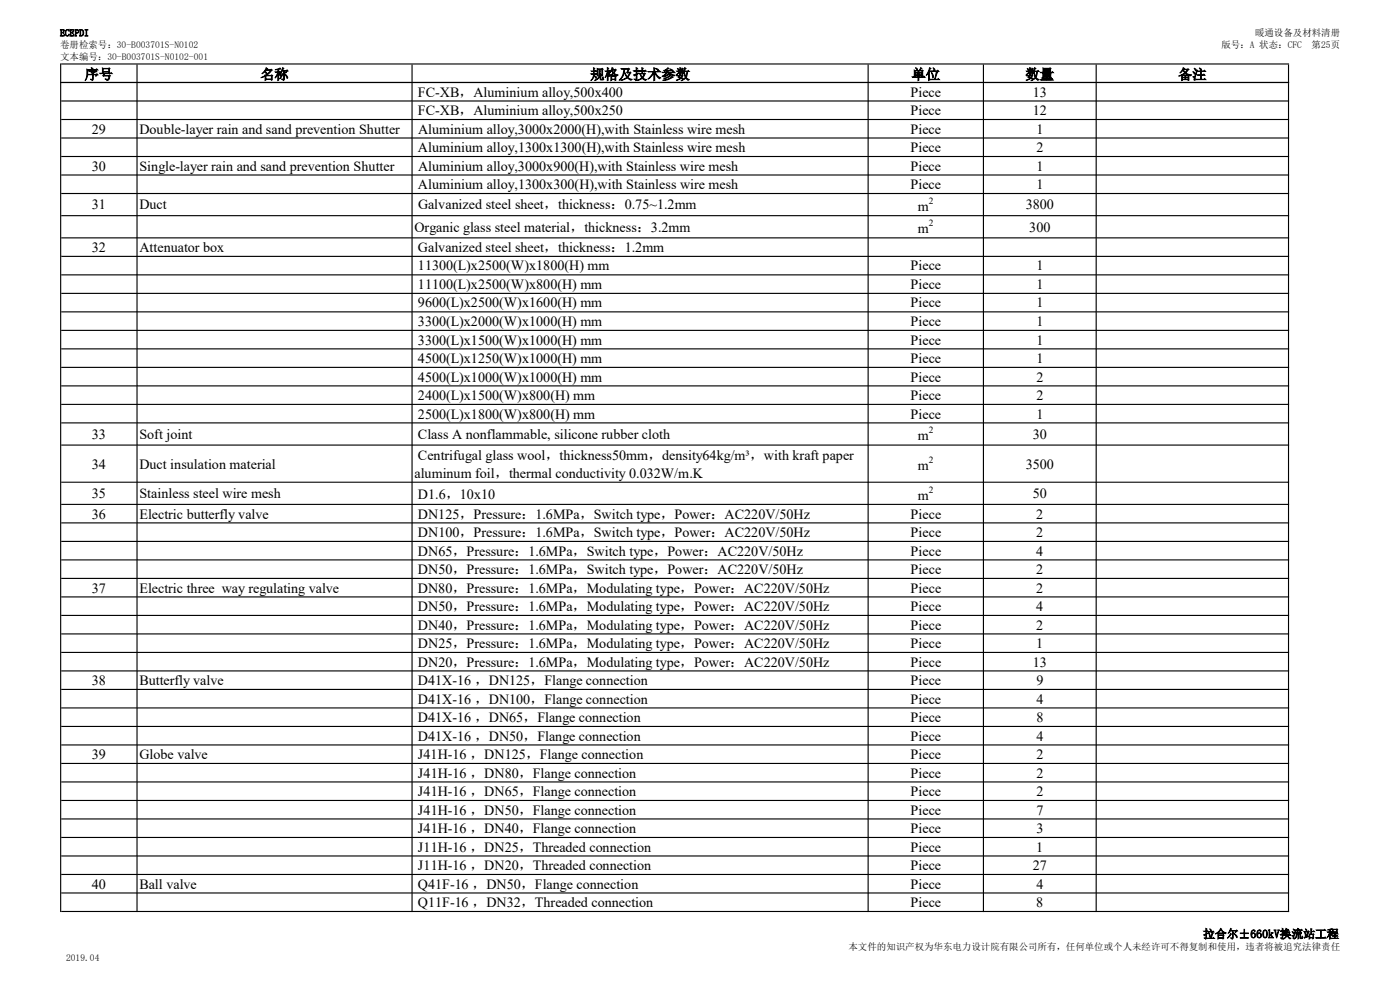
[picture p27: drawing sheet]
<svg xmlns="http://www.w3.org/2000/svg" width="420mm" height="297mm" viewBox="0 0 420 297" stroke-linecap="round" stroke-linejoin="round" font-family="sans-serif">
<defs><g id="words">
<g font-size="4.2">
<text x="25.4" y="23.7">序号</text>
<text x="78.1" y="23.7">名称</text>
<text x="177.1" y="23.7">规格及技术参数</text>
<text x="273.5" y="23.7">单位</text>
<text x="307.7" y="23.7">数量</text>
<text x="353.4" y="23.7">备注</text>
<text x="125.4" y="29">FC-XB，Aluminium alloy,500x400</text>
<text x="273.2" y="29">Piece</text>
<text x="309.8" y="29">13</text>
<text x="125.4" y="34.5">FC-XB，Aluminium alloy,500x250</text>
<text x="273.2" y="34.5">Piece</text>
<text x="309.8" y="34.5">12</text>
<text x="27.6" y="40">29</text>
<text x="41.8" y="40">Double-layer rain and sand prevention Shutter</text>
<text x="125.4" y="40">Aluminium alloy,3000x2000(H),with Stainless wire mesh</text>
<text x="273.2" y="40">Piece</text>
<text x="310.9" y="40">1</text>
<text x="125.4" y="45.6">Aluminium alloy,1300x1300(H),with Stainless wire mesh</text>
<text x="273.2" y="45.6">Piece</text>
<text x="310.9" y="45.6">2</text>
<text x="27.6" y="51.1">30</text>
<text x="41.8" y="51.1">Single-layer rain and sand prevention Shutter</text>
<text x="125.4" y="51.1">Aluminium alloy,3000x900(H),with Stainless wire mesh</text>
<text x="273.2" y="51.1">Piece</text>
<text x="310.9" y="51.1">1</text>
<text x="125.4" y="56.7">Aluminium alloy,1300x300(H),with Stainless wire mesh</text>
<text x="273.2" y="56.7">Piece</text>
<text x="310.9" y="56.7">1</text>
<text x="27.6" y="62.8">31</text>
<text x="41.8" y="62.8">Duct</text>
<text x="125.4" y="62.8">Galvanized steel sheet，thickness：0.75~1.2mm</text>
<text x="275.4" y="63.2">m</text>
<text x="307.7" y="62.8">3800</text>
<text x="124.3" y="69.6">Organic glass steel material，thickness：3.2mm</text>
<text x="275.4" y="69.8">m</text>
<text x="308.8" y="69.4">300</text>
<text x="27.6" y="75.5">32</text>
<text x="41.8" y="75.5">Attenuator box</text>
<text x="125.4" y="75.5">Galvanized steel sheet，thickness：1.2mm</text>
<text x="125.4" y="81.1">11300(L)x2500(W)x1800(H) mm</text>
<text x="273.2" y="81.1">Piece</text>
<text x="310.9" y="81.1">1</text>
<text x="125.4" y="86.6">11100(L)x2500(W)x800(H) mm</text>
<text x="273.2" y="86.6">Piece</text>
<text x="310.9" y="86.6">1</text>
<text x="125.4" y="92.2">9600(L)x2500(W)x1600(H) mm</text>
<text x="273.2" y="92.2">Piece</text>
<text x="310.9" y="92.2">1</text>
<text x="125.4" y="97.7">3300(L)x2000(W)x1000(H) mm</text>
<text x="273.2" y="97.7">Piece</text>
<text x="310.9" y="97.7">1</text>
<text x="125.4" y="103.3">3300(L)x1500(W)x1000(H) mm</text>
<text x="273.2" y="103.3">Piece</text>
<text x="310.9" y="103.3">1</text>
<text x="125.4" y="108.8">4500(L)x1250(W)x1000(H) mm</text>
<text x="273.2" y="108.8">Piece</text>
<text x="310.9" y="108.8">1</text>
<text x="125.4" y="114.3">4500(L)x1000(W)x1000(H) mm</text>
<text x="125.4" y="119.9">2400(L)x1500(W)x800(H) mm</text>
<text x="273.2" y="114.3">Piece</text>
<text x="273.2" y="119.9">Piece</text>
<text x="310.9" y="114.3">2</text>
<text x="310.9" y="119.9">2</text>
<text x="125.4" y="125.4">2500(L)x1800(W)x800(H) mm</text>
<text x="273.2" y="125.4">Piece</text>
<text x="310.9" y="125.4">1</text>
<text x="27.6" y="131.5">33</text>
<text x="41.8" y="131.5">Soft joint</text>
<text x="125.4" y="131.5">Class A nonflammable, silicone rubber cloth</text>
<text x="275.4" y="132">m</text>
<text x="309.8" y="131.5">30</text>
<text x="125.4" y="137.8">Centrifugal glass wool，thickness50mm，density64kg/m³，with kraft paper</text>
<text x="27.6" y="140.4">34</text>
<text x="41.8" y="140.4">Duct insulation material</text>
<text x="124.3" y="143.4">aluminum foil，thermal conductivity 0.032W/m.K</text>
<text x="275.4" y="140.8">m</text>
<text x="307.7" y="140.4">3500</text>
<text x="27.6" y="149.3">35</text>
<text x="41.8" y="149.3">Stainless steel wire mesh</text>
<text x="125.4" y="149.4">D1.6，10x10</text>
<text x="275.4" y="149.7">m</text>
<text x="309.8" y="149.3">50</text>
<text x="27.6" y="155.4">36</text>
<text x="41.8" y="155.4">Electric butterfly valve</text>
<text x="125.4" y="155.4">DN125，Pressure：1.6MPa，Switch type，Power：AC220V/50Hz</text>
<text x="273.2" y="155.4">Piece</text>
<text x="310.9" y="155.4">2</text>
<text x="125.4" y="161">DN100，Pressure：1.6MPa，Switch type，Power：AC220V/50Hz</text>
<text x="273.2" y="161">Piece</text>
<text x="310.9" y="161">2</text>
<text x="125.4" y="166.5">DN65，Pressure：1.6MPa，Switch type，Power：AC220V/50Hz</text>
<text x="273.2" y="166.5">Piece</text>
<text x="310.9" y="166.5">4</text>
<text x="125.4" y="172">DN50，Pressure：1.6MPa，Switch type，Power：AC220V/50Hz</text>
<text x="273.2" y="172">Piece</text>
<text x="310.9" y="172">2</text>
<text x="27.6" y="177.6">37</text>
<text x="41.8" y="177.6">Electric three way regulating valve</text>
<text x="125.4" y="177.6">DN80，Pressure：1.6MPa，Modulating type，Power：AC220V/50Hz</text>
<text x="273.2" y="177.6">Piece</text>
<text x="310.9" y="177.6">2</text>
<text x="125.4" y="183.1">DN50，Pressure：1.6MPa，Modulating type，Power：AC220V/50Hz</text>
<text x="273.2" y="183.1">Piece</text>
<text x="310.9" y="183.1">4</text>
<text x="125.4" y="188.7">DN40，Pressure：1.6MPa，Modulating type，Power：AC220V/50Hz</text>
<text x="273.2" y="188.7">Piece</text>
<text x="310.9" y="188.7">2</text>
<text x="125.4" y="194.2">DN25，Pressure：1.6MPa，Modulating type，Power：AC220V/50Hz</text>
<text x="273.2" y="194.2">Piece</text>
<text x="310.9" y="194.2">1</text>
<text x="125.4" y="199.8">DN20，Pressure：1.6MPa，Modulating type，Power：AC220V/50Hz</text>
<text x="273.2" y="199.8">Piece</text>
<text x="309.8" y="199.8">13</text>
<text x="27.6" y="205.3">38</text>
<text x="41.8" y="205.3">Butterfly valve</text>
<text x="125.4" y="205.3">D41X-16 ，DN125，Flange connection</text>
<text x="273.2" y="205.3">Piece</text>
<text x="310.9" y="205.3">9</text>
<text x="125.4" y="210.9">D41X-16 ，DN100，Flange connection</text>
<text x="273.2" y="210.9">Piece</text>
<text x="310.9" y="210.9">4</text>
<text x="125.4" y="216.4">D41X-16 ，DN65，Flange connection</text>
<text x="125.4" y="222">D41X-16 ，DN50，Flange connection</text>
<text x="273.2" y="216.4">Piece</text>
<text x="273.2" y="222">Piece</text>
<text x="310.9" y="216.4">8</text>
<text x="310.9" y="222">4</text>
<text x="27.6" y="227.5">39</text>
<text x="41.8" y="227.5">Globe valve</text>
<text x="125.4" y="227.5">J41H-16 ，DN125，Flange connection</text>
<text x="273.2" y="227.5">Piece</text>
<text x="310.9" y="227.5">2</text>
<text x="125.4" y="233">J41H-16 ，DN80，Flange connection</text>
<text x="273.2" y="233">Piece</text>
<text x="310.9" y="233">2</text>
<text x="125.4" y="238.6">J41H-16 ，DN65，Flange connection</text>
<text x="273.2" y="238.6">Piece</text>
<text x="310.9" y="238.6">2</text>
<text x="125.4" y="244.1">J41H-16 ，DN50，Flange connection</text>
<text x="273.2" y="244.1">Piece</text>
<text x="310.9" y="244.1">7</text>
<text x="125.4" y="249.7">J41H-16 ，DN40，Flange connection</text>
<text x="273.2" y="249.7">Piece</text>
<text x="310.9" y="249.7">3</text>
<text x="125.4" y="255.2">J11H-16 ，DN25，Threaded connection</text>
<text x="273.2" y="255.2">Piece</text>
<text x="310.9" y="255.2">1</text>
<text x="125.4" y="260.8">J11H-16 ，DN20，Threaded connection</text>
<text x="273.2" y="260.8">Piece</text>
<text x="309.8" y="260.8">27</text>
<text x="27.6" y="266.3">40</text>
<text x="41.8" y="266.3">Ball valve</text>
<text x="125.4" y="266.3">Q41F-16 ，DN50，Flange connection</text>
<text x="273.2" y="266.3">Piece</text>
<text x="310.9" y="266.3">4</text>
<text x="125.4" y="271.9">Q11F-16 ，DN32，Threaded connection</text>
<text x="273.2" y="271.9">Piece</text>
<text x="310.9" y="271.9">8</text>
</g>
<text font-size="3.5" x="360.9" y="281.1">拉合尔±660kV换流站工程</text>
<g font-size="2.8">
<text x="18" y="10.8">ECEPDI</text>
<text x="376.5" y="10.8">暖通设备及材料清册</text>
<text x="18" y="14.4">卷册检索号：30-B003701S-N0102</text>
<text x="18" y="17.9">文本编号：30-B003701S-N0102-001</text>
<text x="366.4" y="14.4">版号：A 状态：CFC</text>
<text x="393.5" y="14.4">第25页</text>
<text x="278.7" y="61.1">2</text>
<text x="278.7" y="67.7">2</text>
<text x="278.7" y="129.8">2</text>
<text x="278.7" y="138.7">2</text>
<text x="278.7" y="147.6">2</text>
<text x="254.6" y="284.8">本文件的知识产权为华东电力设计院有限公司所有，任何单位或个人未经许可不得复制和使用，违者将被追究法律责任</text>
<text x="19.8" y="288">2019.04</text>
</g>
</g></defs>
<g fill="#000">
<path d="M18 19h.4v5.9h-.4zM40.9 19.3h.4v5.6h-.4zM123.4 19.3h.4v5.6h-.4zM260.3 19.3h.3v5.6h-.3zM294.9 19.3h.3v5.6h-.3zM328.7 19.3h.3v5.6h-.3zM386.4 19.3h.3v5.6h-.3z" fill-rule="evenodd"/>
<path d="M18.4 19h368.3v.3h-368.3zM18.4 24.6h368.3v.3h-368.3z" fill-rule="evenodd"/>
<path d="M18 24.6h.4v248.7h-.4zM40.9 24.9h.4v248.4h-.4zM123.4 24.9h.4v248.4h-.4zM260.3 24.9h.3v248.4h-.3zM294.9 24.9h.3v248.4h-.3zM328.7 24.9h.3v248.4h-.3zM386.4 24.9h.3v248.4h-.3z" fill-rule="evenodd"/>
<path d="M18.4 24.6h368.3v.3h-368.3zM18.4 30.1h368.3v.3h-368.3zM18.4 35.6h368.3v.4h-368.3zM18.4 41.2h368.3v.3h-368.3zM18.4 46.7h368.3v.4h-368.3zM18.4 52.3h368.3v.3h-368.3zM18.4 57.8h368.3v.4h-368.3zM18.4 64.5h368.3v.3h-368.3zM18.4 71.1h368.3v.4h-368.3zM18.4 76.7h368.3v.3h-368.3zM18.4 82.2h368.3v.3h-368.3zM18.4 87.8h368.3v.3h-368.3zM18.4 93.3h368.3v.3h-368.3zM18.4 98.8h368.3v.4h-368.3zM18.4 104.4h368.3v.3h-368.3zM18.4 109.9h368.3v.4h-368.3zM18.4 115.5h368.3v.3h-368.3zM18.4 121h368.3v.4h-368.3zM18.4 126.6h368.3v.3h-368.3zM18.4 133.2h368.3v.4h-368.3zM18.4 144.4h368.3v.3h-368.3zM18.4 151h368.3v.3h-368.3zM18.4 156.5h368.3v.4h-368.3zM18.4 162.1h368.3v.3h-368.3zM18.4 167.6h368.3v.4h-368.3zM18.4 173.2h368.3v.3h-368.3zM18.4 178.7h368.3v.4h-368.3zM18.4 184.3h368.3v.3h-368.3zM18.4 189.8h368.3v.4h-368.3zM18.4 195.4h368.3v.3h-368.3zM18.4 200.9h368.3v.4h-368.3zM18.4 206.5h368.3v.3h-368.3zM18.4 212h368.3v.3h-368.3zM18.4 217.6h368.3v.3h-368.3zM18.4 223.1h368.3v.3h-368.3zM18.4 228.6h368.3v.4h-368.3zM18.4 234.2h368.3v.3h-368.3zM18.4 239.7h368.3v.4h-368.3zM18.4 245.3h368.3v.3h-368.3zM18.4 250.8h368.3v.4h-368.3zM18.4 256.4h368.3v.3h-368.3zM18.4 261.9h368.3v.4h-368.3zM18.4 267.5h368.3v.3h-368.3zM18.4 273h368.3v.3h-368.3z" fill-rule="evenodd"/>
</g>
<use href="#words"/>
</svg>
